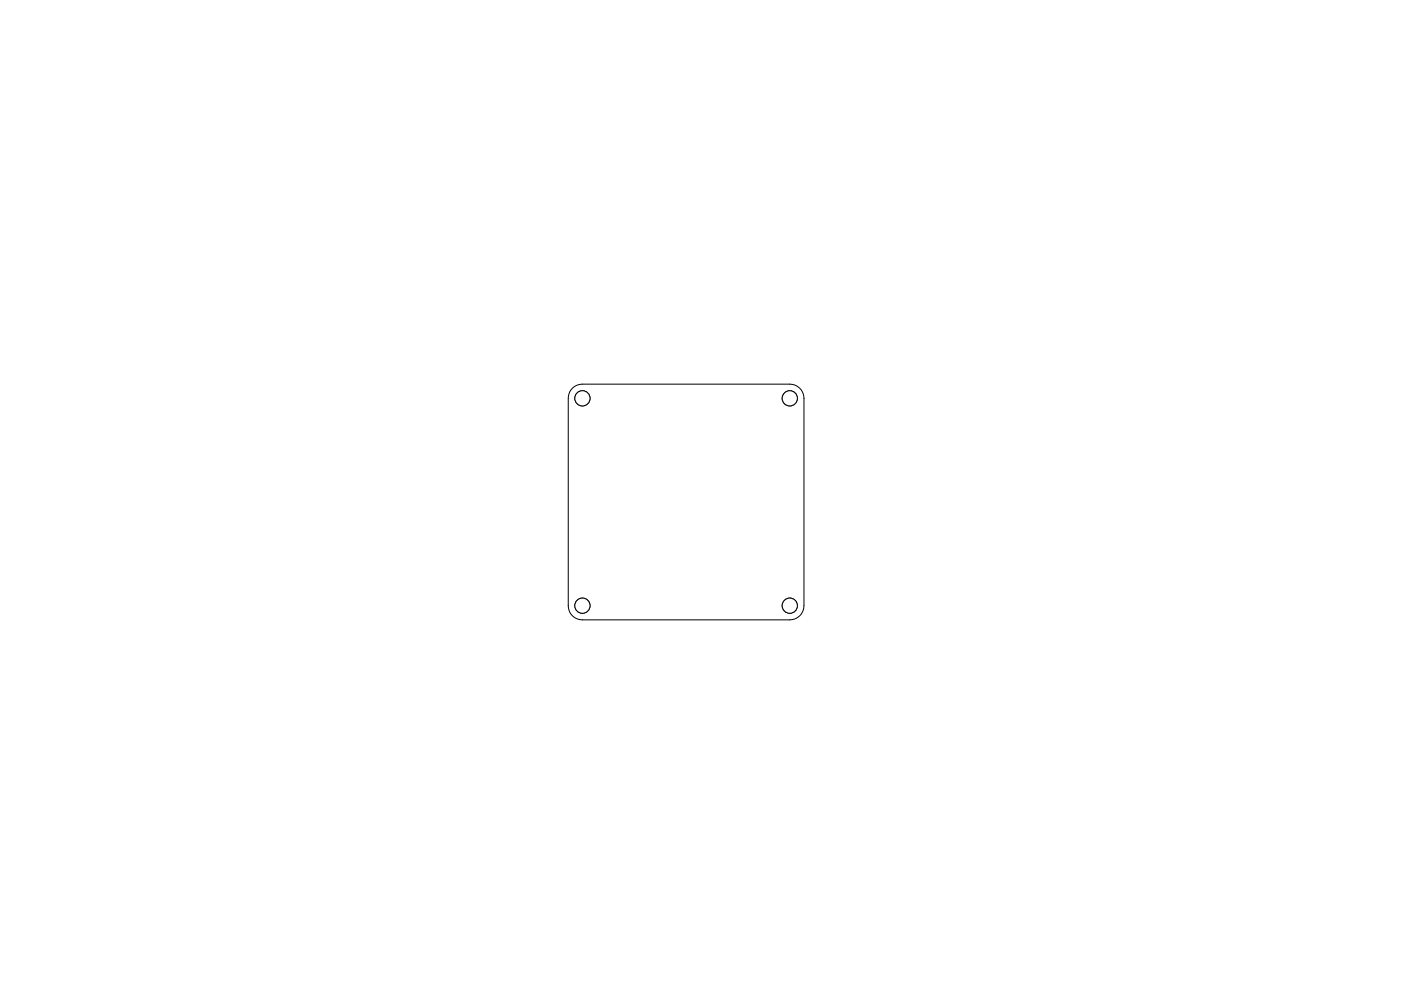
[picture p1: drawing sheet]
<svg xmlns="http://www.w3.org/2000/svg" width="297mm" height="210mm" viewBox="0 0 297 210" stroke-linecap="round" stroke-linejoin="round" font-family="sans-serif">
<g fill="none" stroke="#000" stroke-width=".21">
<path d="M121.3 82.3l.8-.5 1.4-.4h43.9a3 3 0 0 1 3.1 3.1v43.9a3 3 0 0 1-3.1 3h-43.9a2.96 2.96 0 0 1-3-3v-43.9l.3-1.4z"/>
<circle cx="167.4" cy="84.5" r="1.61"/>
</g>
<circle cx="167.4" cy="84.5" r="1.61" fill="#fff" stroke="#000" stroke-width=".21"/>
<circle cx="123.5" cy="84.5" r="1.61" fill="none" stroke="#000" stroke-width=".21"/>
<circle cx="123.5" cy="84.5" r="1.61" fill="#fff" stroke="#000" stroke-width=".21"/>
<circle cx="123.5" cy="128.4" r="1.61" fill="none" stroke="#000" stroke-width=".21"/>
<circle cx="123.5" cy="128.4" r="1.61" fill="#fff" stroke="#000" stroke-width=".21"/>
<circle cx="167.4" cy="128.4" r="1.61" fill="none" stroke="#000" stroke-width=".21"/>
<circle cx="167.4" cy="128.4" r="1.61" fill="#fff" stroke="#000" stroke-width=".21"/>
</svg>
